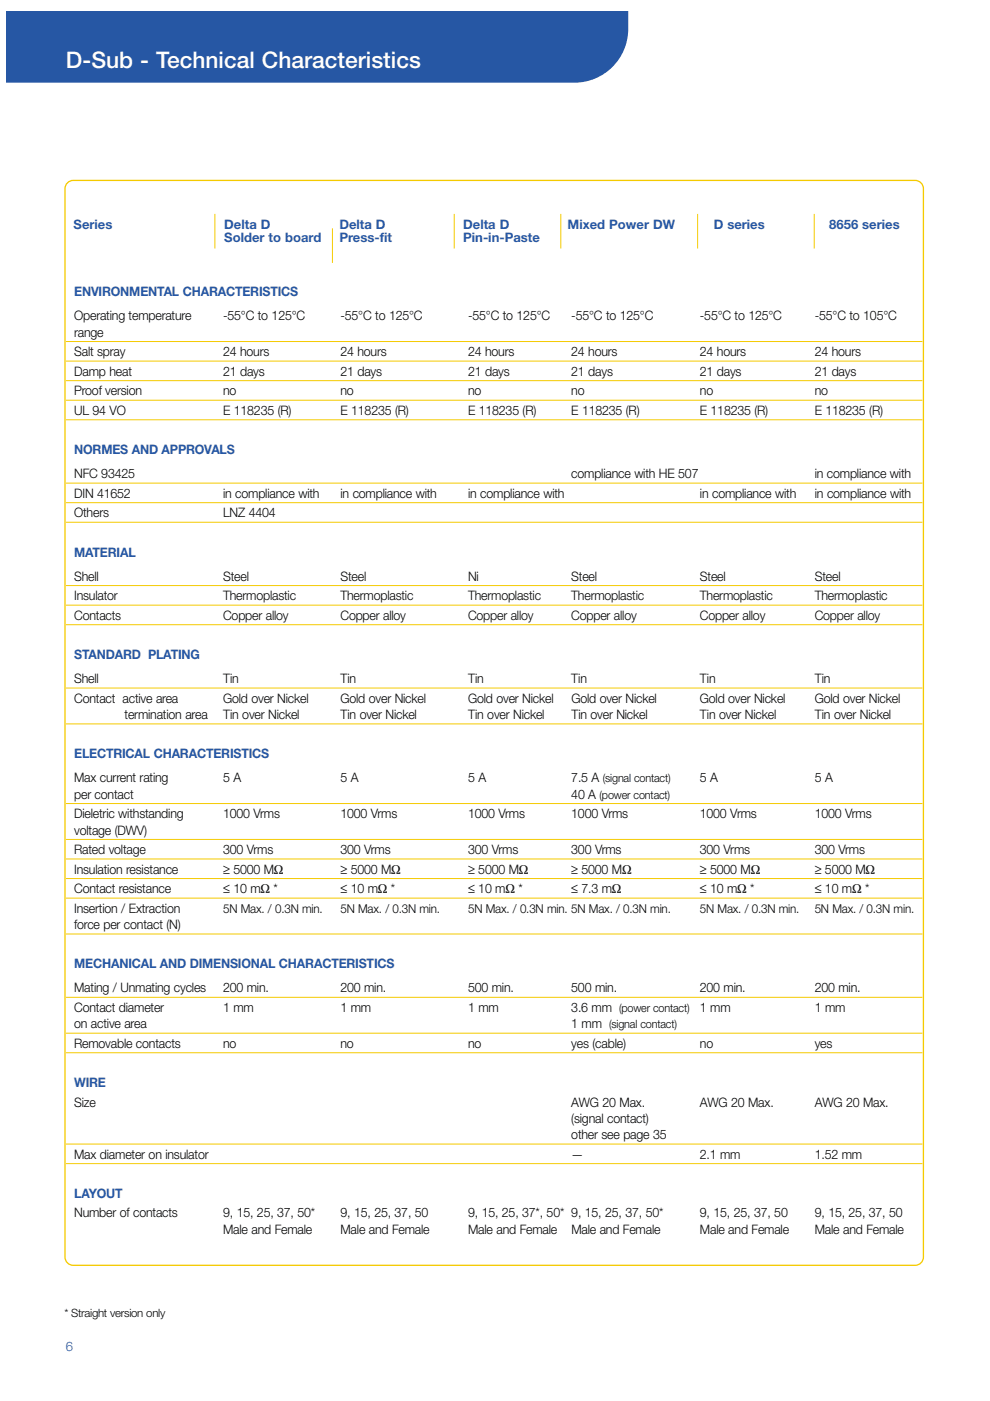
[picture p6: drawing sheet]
<svg xmlns="http://www.w3.org/2000/svg" width="210mm" height="297mm" viewBox="0 0 210 297" stroke-linecap="round" stroke-linejoin="round" font-family="sans-serif">
<defs><g id="words">
<text font-size="4.8" fill="#fff" x="14" y="14.5">D-Sub - Technical Characteristics</text>
<g font-size="2.8" fill="#2657a4">
<text x="15.6" y="48.5">Series</text>
<text x="47.6" y="48.5">Delta D</text>
<text x="47.6" y="51.2">Solder to board</text>
<text x="72" y="48.5">Delta D</text>
<text x="72" y="51.2">Press-fit</text>
<text x="98.2" y="48.5">Delta D</text>
<text x="98.2" y="51.2">Pin-in-Paste</text>
<text x="120.3" y="48.5">Mixed Power DW</text>
<text x="151.3" y="48.5">D series</text>
<text x="175.8" y="48.5">8656 series</text>
<text x="15.7" y="62.8">ENVIRONMENTAL CHARACTERISTICS</text>
<text x="15.7" y="96.3">NORMES AND APPROVALS</text>
<text x="15.7" y="118">MATERIAL</text>
<text x="15.7" y="139.7">STANDARD PLATING</text>
<text x="15.7" y="160.7">ELECTRICAL CHARACTERISTICS</text>
<text x="15.7" y="205.3">MECHANICAL AND DIMENSIONAL CHARACTERISTICS</text>
<text x="15.7" y="230.5">WIRE</text>
<text x="15.7" y="254">LAYOUT</text>
<text x="14" y="286.4">6</text>
</g>
<g font-size="2.8">
<text x="15.7" y="67.9">Operating temperature</text>
<text x="15.7" y="71.4">range</text>
<text x="47.3" y="67.9">-55°C to 125°C</text>
<text x="72.2" y="67.9">-55°C to 125°C</text>
<text x="99.2" y="67.9">-55°C to 125°C</text>
<text x="121.1" y="67.9">-55°C to 125°C</text>
<text x="148.4" y="67.9">-55°C to 125°C</text>
<text x="172.7" y="67.9">-55°C to 105°C</text>
<text x="15.7" y="75.5">Salt spray</text>
<text x="47.3" y="75.5">24 hours</text>
<text x="72.2" y="75.5">24 hours</text>
<text x="99.2" y="75.5">24 hours</text>
<text x="121.1" y="75.5">24 hours</text>
<text x="148.4" y="75.5">24 hours</text>
<text x="172.7" y="75.5">24 hours</text>
<text x="15.7" y="79.7">Damp heat</text>
<text x="15.7" y="83.8">Proof version</text>
<text x="47.3" y="83.8">no</text>
<text x="47.3" y="79.7">21 days</text>
<text x="72.2" y="79.7">21 days</text>
<text x="72.2" y="83.8">no</text>
<text x="99.2" y="79.7">21 days</text>
<text x="99.2" y="83.8">no</text>
<text x="121.1" y="79.7">21 days</text>
<text x="121.1" y="83.8">no</text>
<text x="148.4" y="79.7">21 days</text>
<text x="148.4" y="83.8">no</text>
<text x="172.7" y="79.7">21 days</text>
<text x="172.7" y="83.8">no</text>
<text x="15.7" y="88">UL 94 VO</text>
<text x="47.3" y="88">E 118235 (R)</text>
<text x="72.2" y="88">E 118235 (R)</text>
<text x="99.2" y="88">E 118235 (R)</text>
<text x="121.1" y="88">E 118235 (R)</text>
<text x="148.4" y="88">E 118235 (R)</text>
<text x="172.7" y="88">E 118235 (R)</text>
<text x="15.7" y="101.4">NFC 93425</text>
<text x="121.1" y="101.4">compliance with HE 507</text>
<text x="172.8" y="101.4">in compliance with</text>
<text x="15.7" y="105.5">DIN 41652</text>
<text x="47.3" y="105.5">in compliance with</text>
<text x="72.2" y="105.5">in compliance with</text>
<text x="99.3" y="105.5">in compliance with</text>
<text x="148.4" y="105.5">in compliance with</text>
<text x="172.8" y="105.5">in compliance with</text>
<text x="15.7" y="109.7">Others</text>
<text x="47.3" y="109.7">LNZ 4404</text>
<text x="15.7" y="123.1">Shell</text>
<text x="47.3" y="123.1">Steel</text>
<text x="72.2" y="123.1">Steel</text>
<text x="99.2" y="123.1">Ni</text>
<text x="121.1" y="123.1">Steel</text>
<text x="148.4" y="123.1">Steel</text>
<text x="172.7" y="123.1">Steel</text>
<text x="15.7" y="127.3">Insulator</text>
<text x="15.7" y="131.4">Contacts</text>
<text x="47.3" y="127.3">Thermoplastic</text>
<text x="47.3" y="131.4">Copper alloy</text>
<text x="72.2" y="127.3">Thermoplastic</text>
<text x="72.2" y="131.4">Copper alloy</text>
<text x="99.2" y="131.4">Copper alloy</text>
<text x="99.2" y="127.3">Thermoplastic</text>
<text x="121.1" y="131.4">Copper alloy</text>
<text x="121.1" y="127.3">Thermoplastic</text>
<text x="148.4" y="131.4">Copper alloy</text>
<text x="148.4" y="127.3">Thermoplastic</text>
<text x="172.7" y="131.4">Copper alloy</text>
<text x="172.7" y="127.3">Thermoplastic</text>
<text x="15.7" y="144.8">Shell</text>
<text x="15.7" y="149">Contact active area</text>
<text x="47.3" y="144.8">Tin</text>
<text x="47.3" y="149">Gold over Nickel</text>
<text x="72.2" y="144.8">Tin</text>
<text x="72.2" y="149">Gold over Nickel</text>
<text x="99.2" y="144.8">Tin</text>
<text x="99.3" y="149">Gold over Nickel</text>
<text x="121.1" y="144.8">Tin</text>
<text x="121.1" y="149">Gold over Nickel</text>
<text x="148.4" y="144.8">Tin</text>
<text x="148.4" y="149">Gold over Nickel</text>
<text x="172.7" y="144.8">Tin</text>
<text x="172.8" y="149">Gold over Nickel</text>
<text x="26.4" y="152.5">termination area</text>
<text x="47.3" y="152.5">Tin over Nickel</text>
<text x="72.2" y="152.5">Tin over Nickel</text>
<text x="99.3" y="152.5">Tin over Nickel</text>
<text x="121.1" y="152.5">Tin over Nickel</text>
<text x="148.4" y="152.5">Tin over Nickel</text>
<text x="172.8" y="152.5">Tin over Nickel</text>
<text x="15.7" y="165.9">Max current rating</text>
<text x="47.3" y="165.9">5 A</text>
<text x="72.2" y="165.9">5 A</text>
<text x="99.2" y="165.9">5 A</text>
<text x="121.1" y="165.9">7.5 A</text>
<text x="148.4" y="165.9">5 A</text>
<text x="172.7" y="165.9">5 A</text>
<text x="15.7" y="169.3">per contact</text>
<text x="15.7" y="173.5">Dieletric withstanding</text>
<text x="47.3" y="173.5">1000 Vrms</text>
<text x="72.2" y="173.5">1000 Vrms</text>
<text x="99.2" y="173.5">1000 Vrms</text>
<text x="121.1" y="173.5">1000 Vrms</text>
<text x="121.1" y="169.3">40 A</text>
<text x="148.4" y="173.5">1000 Vrms</text>
<text x="172.7" y="173.5">1000 Vrms</text>
<text x="15.7" y="176.9">voltage (DWV)</text>
<text x="15.7" y="181.1">Rated voltage</text>
<text x="15.7" y="185.2">Insulation resistance</text>
<text x="47.3" y="181.1">300 Vrms</text>
<text x="47.3" y="185.2">≥ 5000 MΩ</text>
<text x="72.2" y="181.1">300 Vrms</text>
<text x="72.2" y="185.2">≥ 5000 MΩ</text>
<text x="99.2" y="181.1">300 Vrms</text>
<text x="99.2" y="185.2">≥ 5000 MΩ</text>
<text x="121.1" y="181.1">300 Vrms</text>
<text x="121.1" y="185.2">≥ 5000 MΩ</text>
<text x="148.4" y="181.1">300 Vrms</text>
<text x="148.4" y="185.2">≥ 5000 MΩ</text>
<text x="172.7" y="181.1">300 Vrms</text>
<text x="172.7" y="185.2">≥ 5000 MΩ</text>
<text x="15.7" y="189.4">Contact resistance</text>
<text x="47.3" y="189.4">≤ 10 mΩ *</text>
<text x="72.2" y="189.4">≤ 10 mΩ *</text>
<text x="99.2" y="189.4">≤ 10 mΩ *</text>
<text x="121.1" y="189.4">≤ 7.3 mΩ</text>
<text x="148.4" y="189.4">≤ 10 mΩ *</text>
<text x="172.7" y="189.4">≤ 10 mΩ *</text>
<text x="15.7" y="193.5">Insertion / Extraction</text>
<text x="15.7" y="197">force per contact (N)</text>
<text x="15.7" y="210.4">Mating / Unmating cycles</text>
<text x="15.7" y="214.6">Contact diameter</text>
<text x="47.3" y="214.6">1 mm</text>
<text x="47.3" y="210.4">200 min.</text>
<text x="72.2" y="210.4">200 min.</text>
<text x="72.2" y="214.6">1 mm</text>
<text x="99.2" y="210.4">500 min.</text>
<text x="99.2" y="214.6">1 mm</text>
<text x="121.1" y="210.4">500 min.</text>
<text x="121.1" y="214.6">3.6 mm</text>
<text x="148.4" y="210.4">200 min.</text>
<text x="148.4" y="214.6">1 mm</text>
<text x="172.7" y="210.4">200 min.</text>
<text x="172.7" y="214.6">1 mm</text>
<text x="15.7" y="218">on active area</text>
<text x="121.1" y="218">1 mm</text>
<text x="15.7" y="222.2">Removable contacts</text>
<text x="47.3" y="222.2">no</text>
<text x="72.2" y="222.2">no</text>
<text x="99.2" y="222.2">no</text>
<text x="121.1" y="222.2">yes (cable)</text>
<text x="148.4" y="222.2">no</text>
<text x="172.7" y="222.2">yes</text>
<text x="15.7" y="234.6">Size</text>
<text x="121.1" y="234.6">AWG 20 Max.</text>
<text x="121.1" y="238.1">(signal contact)</text>
<text x="148.4" y="234.6">AWG 20 Max.</text>
<text x="172.8" y="234.6">AWG 20 Max.</text>
<text x="15.7" y="245.7">Max diameter on insulator</text>
<text x="121.1" y="241.5">other see page 35</text>
<text x="121.1" y="245.7">—</text>
<text x="148.4" y="245.7">2.1 mm</text>
<text x="172.7" y="245.7">1.52 mm</text>
<text x="15.7" y="258.1">Number of contacts</text>
<text x="47.3" y="261.6">Male and Female</text>
<text x="47.3" y="258.1">9, 15, 25, 37, 50*</text>
<text x="72.2" y="258.1">9, 15, 25, 37, 50</text>
<text x="72.2" y="261.6">Male and Female</text>
<text x="99.3" y="258.1">9, 15, 25, 37*, 50* 9, 15, 25, 37, 50*</text>
<text x="99.3" y="261.6">Male and Female</text>
<text x="121.1" y="261.6">Male and Female</text>
<text x="148.4" y="258.1">9, 15, 25, 37, 50</text>
<text x="148.4" y="261.6">Male and Female</text>
<text x="172.8" y="258.1">9, 15, 25, 37, 50</text>
<text x="172.8" y="261.6">Male and Female</text>
</g>
<g font-size="2.6">
<text x="47.3" y="193.5">5N Max. / 0.3N min.</text>
<text x="72.2" y="193.5">5N Max. / 0.3N min.</text>
<text x="99.2" y="193.5">5N Max. / 0.3N min. 5N Max. / 0.3N min.</text>
<text x="148.4" y="193.5">5N Max. / 0.3N min.</text>
<text x="172.7" y="193.5">5N Max. / 0.3N min.</text>
</g>
<g font-size="2.4">
<text x="127.8" y="165.9">(signal contact)</text>
<text x="127.1" y="169.3">(power contact)</text>
<text x="131.3" y="214.6">(power contact)</text>
<text x="129.1" y="218">(signal contact)</text>
<text x="13.6" y="279.2">* Straight version only</text>
</g>
</g></defs>
<g fill="#2657a4">
<path d="M1.3 2.4h131.8a15.6 15.6 0 0 1-1.1 8.7 11.4 11.4 0 0 1-10.2 6.4h-120.5z" fill-rule="evenodd"/>
<path d="M195.9 2.5l11.9-.1v15.1a11.3 11.3 0 0 1-11.9-11.4z" fill-rule="evenodd"/>
</g>
<path d="M14.2 38.7l.8-.5 .5-.1h178.5a1.89 1.89 0 0 1 1.9 1.9v226.5a1.89 1.89 0 0 1-1.9 1.9h-178.5a1.89 1.89 0 0 1-1.9-1.9v-226.5l.1-.5z" fill="none" stroke="#f5ca00" stroke-width=".55"/>
<g fill="none" stroke="#f5ca00" stroke-width=".21">
<path d="M14 72.4h181.6M14 76.6h181.6M14 80.7h181.6M14 84.9h181.6M14 89h181.6M14 102.4h181.6M14 106.6h181.6M14 110.7h181.6M14 124.2h181.6M14 128.3h181.6M14 132.5h181.6M14 145.9h181.6"/>
<path d="M14 153.5h181.6M14 170.4h181.6M14 178h181.6M14 182.1h181.6M14 186.3h181.6M14 190.4h181.6M14 198h181.6M14 211.4h181.6M14 219.1h181.6M14 223.2h181.6M14 242.6h181.6M14 246.7h181.6"/>
</g>
<path d="M190 2.4h17.7v20.2h-17.7z" fill-rule="evenodd" fill="#fff"/>
<path d="M45.6 45.4v7.3M70.5 48.4v7.4M96.3 45.4v7.3M118.9 45.4v7.3M147.9 45.4v7.3M172.6 45.4v7.3" fill="none" stroke="#f5ca00" stroke-width=".21"/>
<use href="#words"/>
</svg>
